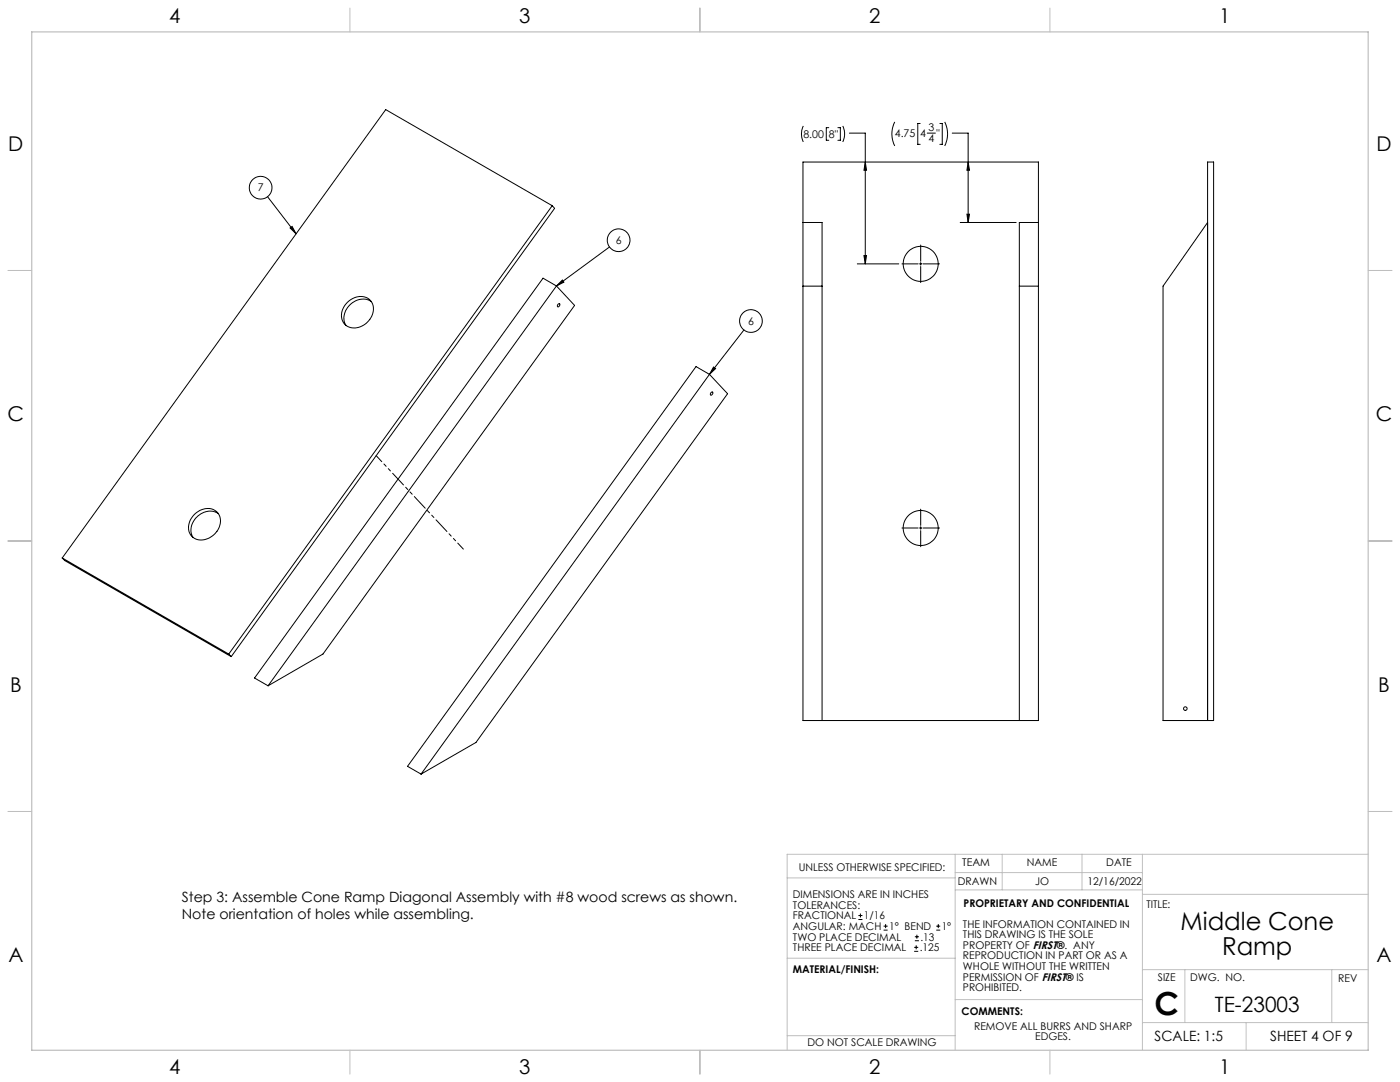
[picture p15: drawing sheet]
<svg xmlns="http://www.w3.org/2000/svg" width="559mm" height="432mm" viewBox="0 0 559 432" stroke-linecap="round" stroke-linejoin="round" font-family="sans-serif">
<defs><g id="words">
<text font-size="12.7" x="460.9" y="405.2">C</text>
<g font-size="9.9">
<text x="471.2" y="371.2">Middle Cone</text>
<text x="487.8" y="381.1">Ramp</text>
</g>
<text font-size="8.5" x="484.9" y="404">TE-23003</text>
<g font-size="8.1">
<text x="67.6" y="9.3">4</text>
<text x="207.3" y="9.3">3</text>
<text x="347" y="9.3">2</text>
<text x="486.7" y="9.3">1</text>
<text x="3.3" y="60.1">D</text>
<text x="549.4" y="60.1">D</text>
<text x="3" y="168">C</text>
<text x="549.1" y="168">C</text>
<text x="4" y="276">B</text>
<text x="550.1" y="276">B</text>
<text x="3.3" y="383.9">A</text>
<text x="549.4" y="383.9">A</text>
<text x="67.6" y="428.4">4</text>
<text x="207.3" y="428.4">3</text>
<text x="347" y="428.4">2</text>
<text x="486.7" y="428.4">1</text>
</g>
<g font-size="5.6">
<text x="72.6" y="360">Step 3: Assemble Cone Ramp Diagonal Assembly with #8 wood screws as shown.</text>
<text x="72.6" y="366.6">Note orientation of holes while assembling.</text>
<text x="460.9" y="415.2">SCALE: 1:5</text>
<text x="507" y="415.2">SHEET 4 OF 9</text>
</g>
<g font-size="4.2">
<text x="370.6" y="52.5">3</text>
<text x="320.7" y="55">8.00</text>
<text x="330.8" y="55">8&quot;</text>
<text x="357.1" y="54.8">4.75</text>
<text x="367.3" y="54.8">4</text>
<text x="370.6" y="56.7">4</text>
<text x="373.8" y="54.8">&quot;</text>
<text x="102.9" y="76.4">7</text>
<text x="245.8" y="97.4">6</text>
<text x="298.6" y="129.6">6</text>
<text x="318.8" y="347.7">UNLESS OTHERWISE SPECIFIED:</text>
<text x="384.1" y="345.5">TEAM</text>
<text x="409.9" y="345.7">NAME</text>
<text x="441.6" y="345.7">DATE</text>
<text x="382.3" y="353.3">DRAWN</text>
<text x="413.2" y="353.3">JO</text>
<text x="434" y="353.3">12/16/2022</text>
<text x="316.5" y="358.5">DIMENSIONS ARE IN INCHES</text>
<text x="316.5" y="362.7">TOLERANCES:</text>
<text x="384.6" y="361.9">PROPRIETARY AND CONFIDENTIAL</text>
<text x="457.6" y="362.3">TITLE:</text>
<text x="316.5" y="371.2">ANGULAR: MACH</text>
<text x="316.5" y="366.9">FRACTIONAL</text>
<text x="344.8" y="366.9">1/16</text>
<text x="354.9" y="371.2">1° BEND</text>
<text x="375.9" y="371.2">1°</text>
<text x="384.4" y="370.2">THE INFORMATION CONTAINED IN</text>
<text x="316.5" y="375.4">TWO PLACE DECIMAL</text>
<text x="367.4" y="375.4">.13</text>
<text x="384.4" y="374.4">THIS DRAWING IS THE SOLE</text>
<text x="316.5" y="379.6">THREE PLACE DECIMAL</text>
<text x="367.1" y="379.6">.125</text>
<text x="384.4" y="378.6">PROPERTY OF FIRST®. ANY</text>
<text x="384.4" y="382.9">REPRODUCTION IN PART OR AS A</text>
<text x="316.5" y="388.4">MATERIAL/FINISH:</text>
<text x="384.4" y="387.1">WHOLE WITHOUT THE WRITTEN</text>
<text x="384.4" y="391.3">PERMISSION OF FIRST® IS</text>
<text x="384.4" y="395.6">PROHIBITED.</text>
<text x="462.2" y="391.3">SIZE</text>
<text x="475.1" y="391.3">DWG. NO.</text>
<text x="534.1" y="391.8">REV</text>
<text x="383.8" y="405.1">COMMENTS:</text>
<text x="388.8" y="410.9">REMOVE ALL BURRS AND SHARP</text>
<text x="322.3" y="417.6">DO NOT SCALE DRAWING</text>
<text x="413.2" y="415.2">EDGES.</text>
</g>
</g></defs>
<g fill="none" stroke="#c0c0c0" stroke-width=".4">
<path d="M139.7 3.2v9.5M279.4 3.2v9.5M419.1 3.2v9.5M3.1 107.9h9.6M546.1 107.9h9.5M3.1 215.9h9.6M546.1 215.9h9.5M3.1 323.8h9.6M546.1 323.8h9.5M314.2 350.3h67M381.2 340.9v78.2M381.2 355.1h74.8"/>
<path d="M381.2 348.2h74.8M400 340.9v14.2M431.9 340.9v14.2M456 340.9v78.2M456 356.9h90.1M546.1 340.9h-231.9v78.2M314.2 382.4h67.2M381.2 398.9h74.8M456 387h90.1M472.9 387v21.1M531.6 387v21.1M139.7 419.1v9.6"/>
<path d="M279.4 419.1v9.6M314.2 413.3h67M419.1 419.1v9.6M456 408.1h90.1M497.4 408.1v11"/>
</g>
<path d="M12.7 12.7h533.4v406.4h-533.4z" fill="none" stroke="#c0c0c0" stroke-width=".5"/>
<g fill="none" stroke="#000" stroke-width=".4">
<path d="M320.6 50.3a7.2 7.2 0 0 0 0 6.3M330.8 50.9h-1v5.1h1M334.4 50.9h1v5.1h-1M336.4 50.3a7.2 7.2 0 0 1 0 6.3M339 53.1h6.4v52.2M357.1 48.6a10.7 10.7 0 0 0 0 9.6M367.3 49.3h-1v8.3h1M370.1 53.1h3.2M375.1 49.3h1v8.3h-1M377.1 48.6a10.7 10.7 0 0 1 0 9.6M380.1 53.1h6.3v35.7M106.8 78.5l11.4 14.8"/>
<path d="M320.5 64.7h94v222.8h-94zM345.4 64.7l.5 3.2h-1.1zM386.4 64.7l.6 3.2h-1.1zM115.8 91l.8-.6 1.6 2.9zM220.4 82.1l-66.4-38.4-129.2 179M220.4 82.1l-129.1 178.9M220.4 82.1l1 1-129.1 178.9M243.3 98.6l-21.2 15.5M320.5 88.8h7.6v198.7M367.5 97.8v6.5M383.3 88.8h22.3M385.9 85.5h1.1l-.6 3.3z"/>
<path d="M414.5 88.8h-7.6v198.7M482 88.8l-17.8 25.4v173.3h20.2v-222.8h-2.4v222.8M222.1 114.1l-115.1 159.6M222.1 114.1l7.2 7.8-100.4 139.1-21.9 12.7M222.1 114.1l-5.4-3.1-115.1 159.6 5.4 3.1M224.5 111.8l.6 .8-3 1.5zM320.5 114.2h7.6M342.2 105.3h16.5M344.8 102h1.1l-.5 3.3zM360 105.3h6.5M367 105.3h1M367.5 104.8v1"/>
<path d="M367.5 106.3v6.5M368.5 105.3h6.5M406.9 114.2h7.6M138.6 120.7a6.1 6.1 0 0 1 9.9 .1 7.5 7.5 0 0 1-2 7.9 7.5 7.5 0 0 1-8.1 1.4 6 6 0 0 1 .2-9.4zM148.2 120.4a7.3 7.3 0 0 0-10.7 4.8 5.5 5.5 0 0 0 .6 4.7M222.8 121.4l.3-.2a.59 .59 0 0 1 .2 .8 .59 .59 0 0 1-.8 .2zM296.9 131.7l-13.7 17.7M283.2 149.4l-115.1 159.5M283.2 149.4l7.2 7.7-100.4 139.2-21.9 12.6M283.2 149.4l-5.4-3.1-115.1 159.5 5.4 3.1M283.8 156.6l.4-.2a.6 .6 0 0 1 .2 .9 .6 .6 0 0 1-.9 .1zM284.8 146.5l.8 .6-2.4 2.3z"/>
<path d="M77.6 205.3a6.1 6.1 0 0 1 9.8 .1 7.6 7.6 0 0 1-7.8 10.1 5.2 5.2 0 0 1-3.3-8.6zM87.2 205a7.4 7.4 0 0 0-10.8 4.8 5.4 5.4 0 0 0 .6 4.7M360 210.7h6.5M367 210.7h1M367.5 203.2v6.5M367.5 210.2v1M367.5 211.7v6.5M368.5 210.7h6.5M24.8 222.7l1 1 66.5 38.3M24.8 222.7l66.5 38.3M91.3 261l1 1M342.6 367h1.6"/>
<path d="M342.6 365.4h1.6M343.4 364.6v1.5M352.7 371.2h1.6M352.7 369.6h1.6M353.5 368.8v1.6M364.9 379.7h1.6M364.9 378.1h1.6M365.2 375.4h1.6M365.2 373.8h1.6M365.7 377.3v1.5M366 373v1.6M373.7 371.2h1.6"/>
<path d="M373.7 369.6h1.6M374.5 368.8v1.6"/>
<circle cx="104" cy="74.9" r="4.5"/>
<circle cx="246.9" cy="95.9" r="4.5"/>
<circle cx="367.5" cy="105.3" r="7"/>
<circle cx="299.7" cy="128.1" r="4.5"/>
<circle cx="367.5" cy="210.7" r="7"/>
<circle cx="473.1" cy="282.8" r=".72"/>
</g>
<path d="M184.9 219.1l-34.7-37.3" fill="none" stroke="#000" stroke-width=".4" stroke-dasharray="6.3 1.3 1.3 1.3 1.3 1.3" stroke-dashoffset="3.1"/>
<g fill="#000">
<path d="M115.8 91l.8-.6 1.6 2.9zM224.5 111.8l.6 .8-3 1.5zM284.8 146.5l.8 .6-2.4 2.3z"/>
<path d="M344.8 102h1.1l-.5 3.3zM345.4 64.7l.5 3.2h-1.1zM385.9 85.5h1.1l-.6 3.3zM386.4 64.7l.6 3.2h-1.1z"/>
</g>
<use href="#words"/>
</svg>
